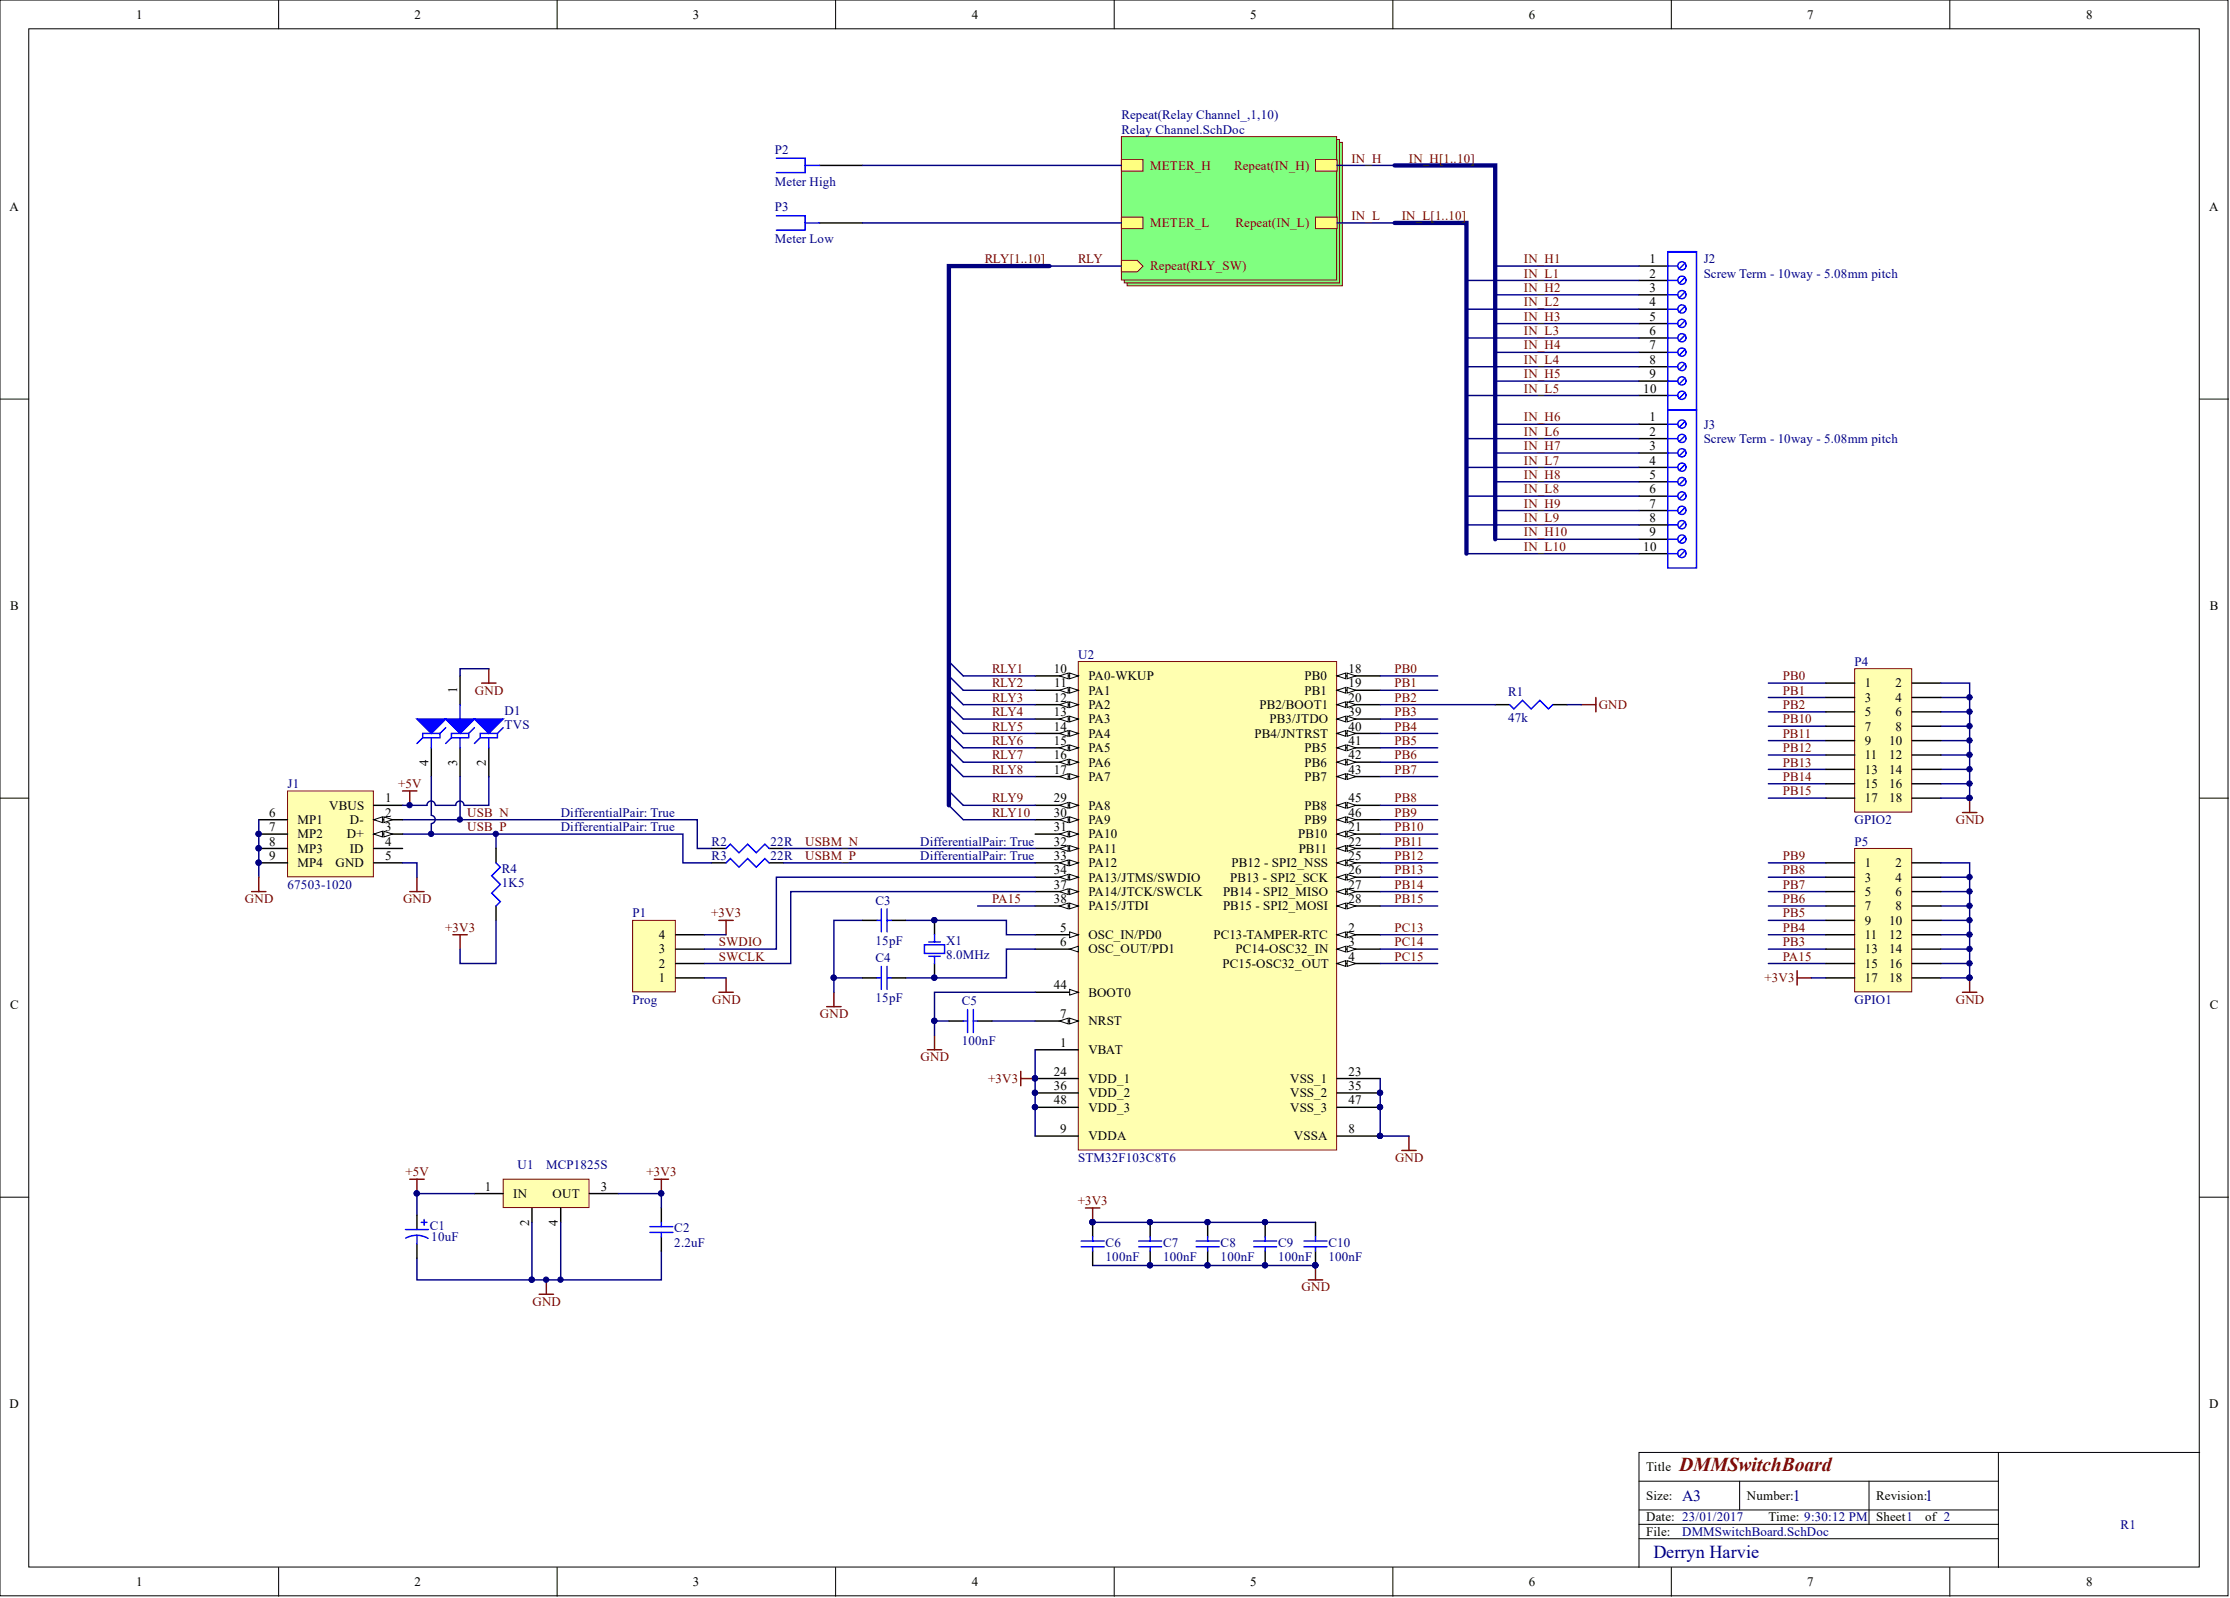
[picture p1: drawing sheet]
<svg xmlns="http://www.w3.org/2000/svg" width="393mm" height="282mm" viewBox="0 0 393 282" stroke-linecap="round" stroke-linejoin="round" font-family="sans-serif">
<defs><g id="words">
<text font-size="3.5" fill="#800000" x="296.2" y="259.5">DMMSwitchBoard</text>
<text font-size="3.2" fill="#000080" x="291.6" y="274.8">Derryn Harvie</text>
<g font-size="2.8" fill="#000080">
<text x="296.7" y="264.7">A3</text>
<text x="316.2" y="264.7">1</text>
<text x="339.6" y="264.7">1</text>
</g>
<g font-size="2.3">
<text x="24" y="3.3">1</text>
<text x="73.1" y="3.3">2</text>
<text x="122.2" y="3.3">3</text>
<text x="171.4" y="3.3">4</text>
<text x="220.5" y="3.3">5</text>
<text x="269.7" y="3.3">6</text>
<text x="318.8" y="3.3">7</text>
<text x="368" y="3.3">8</text>
<text x="1.7" y="37.2">A</text>
<text x="389.7" y="37.2">A</text>
<text x="291" y="46.4">1</text>
<text x="291" y="49">2</text>
<text x="291" y="51.5">3</text>
<text x="291" y="54">4</text>
<text x="291" y="56.6">5</text>
<text x="291" y="59.1">6</text>
<text x="291" y="61.6">7</text>
<text x="291" y="64.2">8</text>
<text x="289.9" y="69.3">10</text>
<text x="291" y="66.7">9</text>
<text x="291" y="74.3">1</text>
<text x="291" y="76.9">2</text>
<text x="291" y="79.4">3</text>
<text x="291" y="81.9">4</text>
<text x="291" y="84.5">5</text>
<text x="291" y="87">6</text>
<text x="291" y="89.5">7</text>
<text x="291" y="92.1">8</text>
<text x="291" y="94.6">9</text>
<text x="289.9" y="97.2">10</text>
<text x="1.8" y="107.6">B</text>
<text x="389.8" y="107.6">B</text>
<text x="185.9" y="118.7">10</text>
<text x="192" y="120">PA0-WKUP</text>
<text x="230.1" y="120">PB0</text>
<text x="237.9" y="118.7">18</text>
<text x="80.6" y="122.3" transform="rotate(-90 80.6 122.3)">1</text>
<text x="185.9" y="123.8">12</text>
<text x="186" y="121.3">11</text>
<text x="192" y="122.5">PA1</text>
<text x="192" y="125.1">PA2</text>
<text x="222.1" y="125.1">PB2/BOOT1</text>
<text x="230.1" y="122.5">PB1</text>
<text x="237.9" y="121.3">19</text>
<text x="237.9" y="123.8">20</text>
<text x="328.9" y="121.3">1</text>
<text x="328.9" y="123.8">3</text>
<text x="334.3" y="121.3">2</text>
<text x="334.3" y="123.8">4</text>
<text x="185.9" y="126.3">13</text>
<text x="185.9" y="128.9">14</text>
<text x="185.9" y="131.4">15</text>
<text x="192" y="127.6">PA3</text>
<text x="192" y="130.1">PA4</text>
<text x="221.3" y="130.1">PB4/JNTRST</text>
<text x="223.9" y="127.6">PB3/JTDO</text>
<text x="237.9" y="126.3">39</text>
<text x="237.9" y="128.9">40</text>
<text x="237.9" y="131.4">41</text>
<text x="328.9" y="126.3">5</text>
<text x="328.9" y="128.9">7</text>
<text x="328.9" y="131.4">9</text>
<text x="333.2" y="131.4">10</text>
<text x="334.3" y="126.3">6</text>
<text x="334.3" y="128.9">8</text>
<text x="75.6" y="135.1" transform="rotate(-90 75.6 135.1)">4</text>
<text x="80.6" y="135.1" transform="rotate(-90 80.6 135.1)">3</text>
<text x="85.7" y="135.1" transform="rotate(-90 85.7 135.1)">2</text>
<text x="185.9" y="133.9">16</text>
<text x="185.9" y="136.5">17</text>
<text x="192" y="132.7">PA5</text>
<text x="192" y="135.2">PA6</text>
<text x="192" y="137.7">PA7</text>
<text x="230.1" y="132.7">PB5</text>
<text x="230.1" y="135.2">PB6</text>
<text x="230.1" y="137.7">PB7</text>
<text x="237.9" y="133.9">42</text>
<text x="237.9" y="136.5">43</text>
<text x="328.9" y="133.9">11</text>
<text x="328.9" y="136.5">13</text>
<text x="333.2" y="133.9">12</text>
<text x="333.2" y="136.5">14</text>
<text x="58.1" y="142.8">VBUS</text>
<text x="68" y="141.5">1</text>
<text x="185.9" y="141.5">29</text>
<text x="192" y="142.8">PA8</text>
<text x="230.1" y="142.8">PB8</text>
<text x="237.9" y="141.5">45</text>
<text x="328.9" y="139">15</text>
<text x="328.9" y="141.5">17</text>
<text x="333.2" y="139">16</text>
<text x="333.2" y="141.5">18</text>
<text x="47.5" y="144.1">6</text>
<text x="47.5" y="146.6">7</text>
<text x="47.5" y="149.2">8</text>
<text x="52.5" y="145.3">MP1</text>
<text x="52.5" y="147.9">MP2</text>
<text x="61.2" y="147.9">D+</text>
<text x="61.7" y="145.3">D-</text>
<text x="68" y="144.1">2</text>
<text x="68" y="146.6">3</text>
<text x="68" y="149.2">4</text>
<text x="185.9" y="144.1">30</text>
<text x="185.9" y="146.6">31</text>
<text x="185.9" y="149.2">32</text>
<text x="192" y="145.3">PA9</text>
<text x="192" y="147.9">PA10</text>
<text x="229" y="147.9">PB10</text>
<text x="230.1" y="145.3">PB9</text>
<text x="237.9" y="144.1">46</text>
<text x="237.9" y="146.6">21</text>
<text x="237.9" y="149.2">22</text>
<text x="47.5" y="151.7">9</text>
<text x="52.5" y="150.4">MP3</text>
<text x="52.5" y="153">MP4</text>
<text x="59.2" y="153">GND</text>
<text x="61.7" y="150.4">ID</text>
<text x="68" y="151.7">5</text>
<text x="185.9" y="151.7">33</text>
<text x="185.9" y="154.2">34</text>
<text x="192" y="150.4">PA11</text>
<text x="192" y="153">PA12</text>
<text x="192" y="155.5">PA13/JTMS/SWDIO</text>
<text x="217" y="155.5">PB13 - SPI2_SCK</text>
<text x="217.2" y="153">PB12 - SPI2_NSS</text>
<text x="229.1" y="150.4">PB11</text>
<text x="237.9" y="151.7">25</text>
<text x="237.9" y="154.2">26</text>
<text x="328.9" y="153">1</text>
<text x="328.9" y="155.5">3</text>
<text x="334.3" y="153">2</text>
<text x="334.3" y="155.5">4</text>
<text x="185.9" y="156.8">37</text>
<text x="185.9" y="159.3">38</text>
<text x="192" y="158">PA14/JTCK/SWCLK</text>
<text x="192" y="160.6">PA15/JTDI</text>
<text x="215.7" y="158">PB14 - SPI2_MISO</text>
<text x="215.7" y="160.6">PB15 - SPI2_MOSI</text>
<text x="237.9" y="156.8">27</text>
<text x="237.9" y="159.3">28</text>
<text x="328.9" y="158">5</text>
<text x="328.9" y="160.6">7</text>
<text x="334.3" y="158">6</text>
<text x="334.3" y="160.6">8</text>
<text x="116.2" y="165.6">4</text>
<text x="187" y="164.4">5</text>
<text x="187" y="166.9">6</text>
<text x="192" y="165.6">OSC_IN/PD0</text>
<text x="214" y="165.6">PC13-TAMPER-RTC</text>
<text x="237.9" y="164.4">2</text>
<text x="237.9" y="166.9">3</text>
<text x="328.9" y="163.1">9</text>
<text x="328.9" y="165.6">11</text>
<text x="333.2" y="163.1">10</text>
<text x="333.2" y="165.6">12</text>
<text x="116.2" y="173.3">1</text>
<text x="116.2" y="170.7">2</text>
<text x="116.2" y="168.2">3</text>
<text x="192" y="168.2">OSC_OUT/PD1</text>
<text x="215.6" y="170.7">PC15-OSC32_OUT</text>
<text x="217.9" y="168.2">PC14-OSC32_IN</text>
<text x="237.9" y="169.4">4</text>
<text x="328.9" y="168.2">13</text>
<text x="328.9" y="170.7">15</text>
<text x="328.9" y="173.3">17</text>
<text x="333.2" y="168.2">14</text>
<text x="333.2" y="170.7">16</text>
<text x="333.2" y="173.3">18</text>
<text x="1.8" y="178">C</text>
<text x="185.9" y="174.5">44</text>
<text x="187" y="179.6">7</text>
<text x="192" y="175.8">BOOT0</text>
<text x="389.8" y="178">C</text>
<text x="187" y="184.7">1</text>
<text x="192" y="180.9">NRST</text>
<text x="192" y="185.9">VBAT</text>
<text x="185.9" y="189.7">24</text>
<text x="192" y="191">VDD_1</text>
<text x="227.6" y="191">VSS_1</text>
<text x="237.9" y="189.7">23</text>
<text x="185.9" y="192.3">36</text>
<text x="185.9" y="194.8">48</text>
<text x="192" y="193.5">VDD_2</text>
<text x="192" y="196.1">VDD_3</text>
<text x="227.6" y="193.5">VSS_2</text>
<text x="227.6" y="196.1">VSS_3</text>
<text x="237.9" y="192.3">35</text>
<text x="237.9" y="194.8">47</text>
<text x="187" y="199.9">9</text>
<text x="192" y="201.2">VDDA</text>
<text x="228.2" y="201.2">VSSA</text>
<text x="237.9" y="199.9">8</text>
<text x="85.5" y="210">1</text>
<text x="90.5" y="211.3">IN</text>
<text x="97.5" y="211.3">OUT</text>
<text x="106" y="210">3</text>
<text x="93.3" y="216.3" transform="rotate(-90 93.3 216.3)">2</text>
<text x="98.4" y="216.3" transform="rotate(-90 98.4 216.3)">4</text>
<text x="1.7" y="248.4">D</text>
<text x="389.7" y="248.4">D</text>
<text x="290.4" y="259.5">Title</text>
<text x="290.4" y="264.6">Size:</text>
<text x="290.4" y="268.4">Date: 23/01/2017</text>
<text x="308.1" y="264.6">Number:</text>
<text x="311.9" y="268.4">Time: 9:30:12 PM</text>
<text x="330.9" y="264.6">Revision:</text>
<text x="330.9" y="268.4">Sheet1</text>
<text x="339.6" y="268.4">of 2</text>
<text x="290.4" y="270.9">File:</text>
<text x="24" y="279.8">1</text>
<text x="73.1" y="279.8">2</text>
<text x="122.2" y="279.8">3</text>
<text x="171.4" y="279.8">4</text>
<text x="220.5" y="279.8">5</text>
<text x="269.7" y="279.8">6</text>
<text x="318.8" y="279.8">7</text>
<text x="368" y="279.8">8</text>
</g>
<g font-size="2.3" fill="#000080">
<text x="197.8" y="21.1">Repeat(Relay Channel_,1,10)</text>
<text x="197.8" y="23.6">Relay Channel.SchDoc</text>
<text x="136.7" y="27.1">P2</text>
<text x="136.7" y="32.7">Meter High</text>
<text x="136.7" y="37.3">P3</text>
<text x="136.7" y="42.9">Meter Low</text>
<text x="300.5" y="46.4">J2</text>
<text x="300.5" y="49">Screw Term - 10way - 5.08mm pitch</text>
<text x="300.5" y="75.6">J3</text>
<text x="300.5" y="78.1">Screw Term - 10way - 5.08mm pitch</text>
<text x="190.2" y="116.2">U2</text>
<text x="327.1" y="117.4">P4</text>
<text x="266" y="122.8">R1</text>
<text x="89" y="126.1">D1</text>
<text x="89" y="128.6">TVS</text>
<text x="266" y="127.3">47k</text>
<text x="50.7" y="139">J1</text>
<text x="98.9" y="144.1">DifferentialPair: True</text>
<text x="98.9" y="146.6">DifferentialPair: True</text>
<text x="125.5" y="149.2">R2</text>
<text x="135.9" y="149.2">22R</text>
<text x="162.3" y="149.2">DifferentialPair: True</text>
<text x="327.1" y="145.3">GPIO2</text>
<text x="327.1" y="149.2">P5</text>
<text x="88.5" y="154">R4</text>
<text x="125.5" y="151.7">R3</text>
<text x="135.9" y="151.7">22R</text>
<text x="162.3" y="151.7">DifferentialPair: True</text>
<text x="50.7" y="156.8">67503-1020</text>
<text x="88.5" y="156.5">1K5</text>
<text x="111.6" y="161.8">P1</text>
<text x="154.4" y="159.6">C3</text>
<text x="154.4" y="166.7">15pF</text>
<text x="166.9" y="166.7">X1</text>
<text x="154.4" y="169.7">C4</text>
<text x="166.9" y="169.2">8.0MHz</text>
<text x="111.6" y="177.1">Prog</text>
<text x="154.4" y="176.8">15pF</text>
<text x="169.7" y="177.3">C5</text>
<text x="327.1" y="177.1">GPIO1</text>
<text x="169.7" y="184.4">100nF</text>
<text x="91.3" y="206.2">U1</text>
<text x="96.4" y="206.2">MCP1825S</text>
<text x="190.2" y="205">STM32F103C8T6</text>
<text x="75.8" y="216.9">C1</text>
<text x="76.1" y="218.9">10uF</text>
<text x="118.9" y="219.9">2.2uF</text>
<text x="118.9" y="217.4">C2</text>
<text x="195" y="219.9">C6</text>
<text x="205.2" y="219.9">C7</text>
<text x="215.3" y="219.9">C8</text>
<text x="225.4" y="219.9">C9</text>
<text x="234.3" y="219.9">C10</text>
<text x="195" y="222.5">100nF</text>
<text x="205.2" y="222.5">100nF</text>
<text x="215.3" y="222.5">100nF</text>
<text x="225.4" y="222.5">100nF</text>
<text x="234.3" y="222.5">100nF</text>
<text x="374.1" y="269.6">R1</text>
<text x="296.7" y="270.9">DMMSwitchBoard.SchDoc</text>
</g>
<g font-size="2.3" fill="#800000">
<text x="202.9" y="29.9">METER_H</text>
<text x="217.7" y="29.9">Repeat(IN_H)</text>
<text x="238.4" y="28.7">IN_H</text>
<text x="248.5" y="28.7">IN_H[1..10]</text>
<text x="202.9" y="40.1">METER_L</text>
<text x="217.9" y="40.1">Repeat(IN_L)</text>
<text x="238.4" y="38.8">IN_L</text>
<text x="247.3" y="38.8">IN_L[1..10]</text>
<text x="173.7" y="46.4">RLY[1..10]</text>
<text x="190.2" y="46.4">RLY</text>
<text x="202.9" y="47.7">Repeat(RLY_SW)</text>
<text x="268.8" y="46.4">IN_H1</text>
<text x="268.8" y="51.5">IN_H2</text>
<text x="268.8" y="49">IN_L1</text>
<text x="268.8" y="56.6">IN_H3</text>
<text x="268.8" y="54">IN_L2</text>
<text x="268.8" y="59.1">IN_L3</text>
<text x="268.8" y="61.6">IN_H4</text>
<text x="268.8" y="64.2">IN_L4</text>
<text x="268.8" y="66.7">IN_H5</text>
<text x="268.8" y="69.3">IN_L5</text>
<text x="268.8" y="74.3">IN_H6</text>
<text x="268.8" y="76.9">IN_L6</text>
<text x="268.8" y="79.4">IN_H7</text>
<text x="268.8" y="81.9">IN_L7</text>
<text x="268.8" y="84.5">IN_H8</text>
<text x="268.8" y="89.5">IN_H9</text>
<text x="268.8" y="87">IN_L8</text>
<text x="268.8" y="94.6">IN_H10</text>
<text x="268.8" y="92.1">IN_L9</text>
<text x="268.8" y="97.2">IN_L10</text>
<text x="175" y="118.7">RLY1</text>
<text x="246" y="118.7">PB0</text>
<text x="314.5" y="120">PB0</text>
<text x="83.8" y="122.5">GND</text>
<text x="175" y="121.3">RLY2</text>
<text x="175" y="123.8">RLY3</text>
<text x="246" y="121.3">PB1</text>
<text x="246" y="123.8">PB2</text>
<text x="282" y="125.1">GND</text>
<text x="314.5" y="122.5">PB1</text>
<text x="314.5" y="125.1">PB2</text>
<text x="175" y="126.3">RLY4</text>
<text x="175" y="128.9">RLY5</text>
<text x="175" y="131.4">RLY6</text>
<text x="246" y="126.3">PB3</text>
<text x="246" y="128.9">PB4</text>
<text x="246" y="131.4">PB5</text>
<text x="314.5" y="127.6">PB10</text>
<text x="314.5" y="130.1">PB11</text>
<text x="175" y="133.9">RLY7</text>
<text x="175" y="136.5">RLY8</text>
<text x="246" y="133.9">PB6</text>
<text x="246" y="136.5">PB7</text>
<text x="314.5" y="132.7">PB12</text>
<text x="314.5" y="135.2">PB13</text>
<text x="314.5" y="137.7">PB14</text>
<text x="70.2" y="139">+5V</text>
<text x="175" y="141.5">RLY9</text>
<text x="246" y="141.5">PB8</text>
<text x="314.5" y="140.3">PB15</text>
<text x="82.4" y="144.1">USB_N</text>
<text x="82.4" y="146.6">USB_P</text>
<text x="142" y="149.2">USBM_N</text>
<text x="175" y="144.1">RLY10</text>
<text x="246" y="144.1">PB9</text>
<text x="246" y="146.6">PB10</text>
<text x="246" y="149.2">PB11</text>
<text x="345" y="145.3">GND</text>
<text x="142" y="151.7">USBM_P</text>
<text x="246" y="151.7">PB12</text>
<text x="246" y="154.2">PB13</text>
<text x="314.5" y="154.2">PB8</text>
<text x="314.5" y="151.7">PB9</text>
<text x="43.2" y="159.3">GND</text>
<text x="71.1" y="159.3">GND</text>
<text x="125.4" y="161.8">+3V3</text>
<text x="175" y="159.3">PA15</text>
<text x="246" y="156.8">PB14</text>
<text x="246" y="159.3">PB15</text>
<text x="314.5" y="161.8">PB5</text>
<text x="314.5" y="159.3">PB6</text>
<text x="314.5" y="156.8">PB7</text>
<text x="78.5" y="164.4">+3V3</text>
<text x="126.8" y="166.9">SWDIO</text>
<text x="246" y="164.4">PC13</text>
<text x="246" y="166.9">PC14</text>
<text x="314.5" y="166.9">PB3</text>
<text x="314.5" y="164.4">PB4</text>
<text x="126.8" y="169.4">SWCLK</text>
<text x="246" y="169.4">PC15</text>
<text x="311.2" y="173.3">+3V3</text>
<text x="314.5" y="169.4">PA15</text>
<text x="125.6" y="177.1">GND</text>
<text x="144.6" y="179.6">GND</text>
<text x="345" y="177.1">GND</text>
<text x="162.4" y="187.2">GND</text>
<text x="174.3" y="191">+3V3</text>
<text x="71.5" y="207.5">+5V</text>
<text x="114" y="207.5">+3V3</text>
<text x="246.1" y="205">GND</text>
<text x="190.1" y="212.6">+3V3</text>
<text x="229.6" y="227.8">GND</text>
<text x="93.9" y="230.3">GND</text>
</g>
</g></defs>
<g fill="#fff" stroke="#000" stroke-width=".18">
<path d="M0 0h393v281.5h-393z"/>
<path d="M5.1 5.1h382.8v271.3h-382.8z"/>
</g>
<g fill="none" stroke="#000" stroke-width=".18">
<path d="M49.1 0v5.1M98.3 0v5.1M147.4 0v5.1M196.5 0v5.1M245.7 0v5.1M294.8 0v5.1M343.9 0v5.1M0 70.4h5.1M388 70.4h5.1M0 140.8h5.1M388 140.8h5.1M0 211.2h5.1"/>
<path d="M388 211.2h5.1M352.5 256.2v20.3M388 256.2h-98.9v20.3M49.1 276.5v5.1M98.3 276.5v5.1M147.4 276.5v5.1M196.5 276.5v5.1M245.7 276.5v5.1M289.1 261.3h63.4M289.1 268.9h63.4M289.1 266.3h63.4M289.1 271.4h63.4"/>
<path d="M294.8 276.5v5.1M306.9 261.3v5M329.7 261.3v7.6M343.9 276.5v5.1"/>
</g>
<path d="M190.2 116.7h45.6v86.2h-45.6z" fill="#ffffb0" stroke="#800000" stroke-width=".18"/>
<path d="M182.6 175h7.6" fill="none" stroke="#000" stroke-width=".25"/>
<path d="M188.7 174.5l1.5 .5-1.5 .5z" fill="#fff" stroke="#000" stroke-width=".18"/>
<path d="M182.6 180.1h7.6" fill="none" stroke="#000" stroke-width=".25"/>
<g fill="#fff" stroke="#000" stroke-width=".18">
<path d="M188.7 179.6l1.5 .5-1.5 .5z"/>
<path d="M186.9 180.1l1.5-.5v1z"/>
</g>
<path d="M182.6 164.9h7.6" fill="none" stroke="#000" stroke-width=".25"/>
<path d="M188.7 164.4l1.5 .5-1.5 .5z" fill="#fff" stroke="#000" stroke-width=".18"/>
<path d="M182.6 167.4h7.6" fill="none" stroke="#000" stroke-width=".25"/>
<path d="M188.7 167.4l1.5-.5v1z" fill="#fff" stroke="#000" stroke-width=".18"/>
<path d="M182.6 119.2h7.6" fill="none" stroke="#000" stroke-width=".25"/>
<g fill="#fff" stroke="#000" stroke-width=".18">
<path d="M188.7 118.7l1.5 .5-1.5 .5z"/>
<path d="M186.9 119.2l1.5-.5v1z"/>
</g>
<path d="M182.6 121.8h7.6" fill="none" stroke="#000" stroke-width=".25"/>
<g fill="#fff" stroke="#000" stroke-width=".18">
<path d="M188.7 121.3l1.5 .5-1.5 .5z"/>
<path d="M186.9 121.8l1.5-.5v1z"/>
</g>
<path d="M182.6 124.3h7.6" fill="none" stroke="#000" stroke-width=".25"/>
<g fill="#fff" stroke="#000" stroke-width=".18">
<path d="M188.7 123.8l1.5 .5-1.5 .5z"/>
<path d="M186.9 124.3l1.5-.5v1z"/>
</g>
<path d="M182.6 126.8h7.6" fill="none" stroke="#000" stroke-width=".25"/>
<g fill="#fff" stroke="#000" stroke-width=".18">
<path d="M188.7 126.3l1.5 .5-1.5 .5z"/>
<path d="M186.9 126.8l1.5-.5v1z"/>
</g>
<path d="M182.6 129.4h7.6" fill="none" stroke="#000" stroke-width=".25"/>
<g fill="#fff" stroke="#000" stroke-width=".18">
<path d="M188.7 128.9l1.5 .5-1.5 .5z"/>
<path d="M186.9 129.4l1.5-.5v1z"/>
</g>
<path d="M182.6 131.9h7.6" fill="none" stroke="#000" stroke-width=".25"/>
<g fill="#fff" stroke="#000" stroke-width=".18">
<path d="M188.7 131.4l1.5 .5-1.5 .5z"/>
<path d="M186.9 131.9l1.5-.5v1z"/>
</g>
<path d="M182.6 134.4h7.6" fill="none" stroke="#000" stroke-width=".25"/>
<g fill="#fff" stroke="#000" stroke-width=".18">
<path d="M188.7 133.9l1.5 .5-1.5 .5z"/>
<path d="M186.9 134.4l1.5-.5v1z"/>
</g>
<path d="M182.6 137h7.6" fill="none" stroke="#000" stroke-width=".25"/>
<g fill="#fff" stroke="#000" stroke-width=".18">
<path d="M188.7 136.5l1.5 .5-1.5 .5z"/>
<path d="M186.9 137l1.5-.5v1z"/>
</g>
<path d="M182.6 142.1h7.6" fill="none" stroke="#000" stroke-width=".25"/>
<g fill="#fff" stroke="#000" stroke-width=".18">
<path d="M188.7 141.5l1.5 .6-1.5 .5z"/>
<path d="M186.9 142.1l1.5-.6v1.1z"/>
</g>
<path d="M182.6 144.6h7.6" fill="none" stroke="#000" stroke-width=".25"/>
<g fill="#fff" stroke="#000" stroke-width=".18">
<path d="M188.7 144.1l1.5 .5-1.5 .5z"/>
<path d="M186.9 144.6l1.5-.5v1z"/>
</g>
<path d="M182.6 147.1h7.6" fill="none" stroke="#000" stroke-width=".25"/>
<g fill="#fff" stroke="#000" stroke-width=".18">
<path d="M188.7 146.6l1.5 .5-1.5 .5z"/>
<path d="M186.9 147.1l1.5-.5v1z"/>
</g>
<path d="M182.6 149.7h7.6" fill="none" stroke="#000" stroke-width=".25"/>
<g fill="#fff" stroke="#000" stroke-width=".18">
<path d="M188.7 149.2l1.5 .5-1.5 .5z"/>
<path d="M186.9 149.7l1.5-.5v1z"/>
</g>
<path d="M182.6 152.2h7.6" fill="none" stroke="#000" stroke-width=".25"/>
<g fill="#fff" stroke="#000" stroke-width=".18">
<path d="M188.7 151.7l1.5 .5-1.5 .5z"/>
<path d="M186.9 152.2l1.5-.5v1z"/>
</g>
<path d="M182.6 154.7h7.6" fill="none" stroke="#000" stroke-width=".25"/>
<g fill="#fff" stroke="#000" stroke-width=".18">
<path d="M188.7 154.2l1.5 .5-1.5 .5z"/>
<path d="M186.9 154.7l1.5-.5v1z"/>
</g>
<path d="M182.6 157.3h7.6" fill="none" stroke="#000" stroke-width=".25"/>
<g fill="#fff" stroke="#000" stroke-width=".18">
<path d="M188.7 156.8l1.5 .5-1.5 .5z"/>
<path d="M186.9 157.3l1.5-.5v1z"/>
</g>
<path d="M182.6 159.8h7.6" fill="none" stroke="#000" stroke-width=".25"/>
<g fill="#fff" stroke="#000" stroke-width=".18">
<path d="M188.7 159.3l1.5 .5-1.5 .5z"/>
<path d="M186.9 159.8l1.5-.5v1z"/>
</g>
<path d="M235.8 119.2h7.7" fill="none" stroke="#000" stroke-width=".25"/>
<g fill="#fff" stroke="#000" stroke-width=".18">
<path d="M235.8 119.2l1.6-.5v1z"/>
<path d="M237.6 118.7l1.5 .5-1.5 .5z"/>
</g>
<path d="M235.8 121.8h7.7" fill="none" stroke="#000" stroke-width=".25"/>
<g fill="#fff" stroke="#000" stroke-width=".18">
<path d="M235.8 121.8l1.6-.5v1z"/>
<path d="M237.6 121.3l1.5 .5-1.5 .5z"/>
</g>
<path d="M235.8 124.3h7.7" fill="none" stroke="#000" stroke-width=".25"/>
<g fill="#fff" stroke="#000" stroke-width=".18">
<path d="M235.8 124.3l1.6-.5v1z"/>
<path d="M237.6 123.8l1.5 .5-1.5 .5z"/>
</g>
<path d="M235.8 126.8h7.7" fill="none" stroke="#000" stroke-width=".25"/>
<g fill="#fff" stroke="#000" stroke-width=".18">
<path d="M235.8 126.8l1.6-.5v1z"/>
<path d="M237.6 126.3l1.5 .5-1.5 .5z"/>
</g>
<path d="M235.8 129.4h7.7" fill="none" stroke="#000" stroke-width=".25"/>
<g fill="#fff" stroke="#000" stroke-width=".18">
<path d="M235.8 129.4l1.6-.5v1z"/>
<path d="M237.6 128.9l1.5 .5-1.5 .5z"/>
</g>
<path d="M235.8 131.9h7.7" fill="none" stroke="#000" stroke-width=".25"/>
<g fill="#fff" stroke="#000" stroke-width=".18">
<path d="M235.8 131.9l1.6-.5v1z"/>
<path d="M237.6 131.4l1.5 .5-1.5 .5z"/>
</g>
<path d="M235.8 134.4h7.7" fill="none" stroke="#000" stroke-width=".25"/>
<g fill="#fff" stroke="#000" stroke-width=".18">
<path d="M235.8 134.4l1.6-.5v1z"/>
<path d="M237.6 133.9l1.5 .5-1.5 .5z"/>
</g>
<path d="M235.8 137h7.7" fill="none" stroke="#000" stroke-width=".25"/>
<g fill="#fff" stroke="#000" stroke-width=".18">
<path d="M235.8 137l1.6-.5v1z"/>
<path d="M237.6 136.5l1.5 .5-1.5 .5z"/>
</g>
<path d="M235.8 142.1h7.7" fill="none" stroke="#000" stroke-width=".25"/>
<g fill="#fff" stroke="#000" stroke-width=".18">
<path d="M235.8 142.1l1.6-.6v1.1z"/>
<path d="M237.6 141.5l1.5 .6-1.5 .5z"/>
</g>
<path d="M235.8 144.6h7.7" fill="none" stroke="#000" stroke-width=".25"/>
<g fill="#fff" stroke="#000" stroke-width=".18">
<path d="M235.8 144.6l1.6-.5v1z"/>
<path d="M237.6 144.1l1.5 .5-1.5 .5z"/>
</g>
<path d="M235.8 147.1h7.7" fill="none" stroke="#000" stroke-width=".25"/>
<g fill="#fff" stroke="#000" stroke-width=".18">
<path d="M235.8 147.1l1.6-.5v1z"/>
<path d="M237.6 146.6l1.5 .5-1.5 .5z"/>
</g>
<path d="M235.8 149.7h7.7" fill="none" stroke="#000" stroke-width=".25"/>
<g fill="#fff" stroke="#000" stroke-width=".18">
<path d="M235.8 149.7l1.6-.5v1z"/>
<path d="M237.6 149.2l1.5 .5-1.5 .5z"/>
</g>
<path d="M235.8 152.2h7.7" fill="none" stroke="#000" stroke-width=".25"/>
<g fill="#fff" stroke="#000" stroke-width=".18">
<path d="M235.8 152.2l1.6-.5v1z"/>
<path d="M237.6 151.7l1.5 .5-1.5 .5z"/>
</g>
<path d="M235.8 154.7h7.7" fill="none" stroke="#000" stroke-width=".25"/>
<g fill="#fff" stroke="#000" stroke-width=".18">
<path d="M235.8 154.7l1.6-.5v1z"/>
<path d="M237.6 154.2l1.5 .5-1.5 .5z"/>
</g>
<path d="M235.8 157.3h7.7" fill="none" stroke="#000" stroke-width=".25"/>
<g fill="#fff" stroke="#000" stroke-width=".18">
<path d="M235.8 157.3l1.6-.5v1z"/>
<path d="M237.6 156.8l1.5 .5-1.5 .5z"/>
</g>
<path d="M235.8 159.8h7.7" fill="none" stroke="#000" stroke-width=".25"/>
<g fill="#fff" stroke="#000" stroke-width=".18">
<path d="M235.8 159.8l1.6-.5v1z"/>
<path d="M237.6 159.3l1.5 .5-1.5 .5z"/>
</g>
<path d="M235.8 164.9h7.7" fill="none" stroke="#000" stroke-width=".25"/>
<g fill="#fff" stroke="#000" stroke-width=".18">
<path d="M235.8 164.9l1.6-.5v1z"/>
<path d="M237.6 164.4l1.5 .5-1.5 .5z"/>
</g>
<path d="M235.8 167.4h7.7" fill="none" stroke="#000" stroke-width=".25"/>
<g fill="#fff" stroke="#000" stroke-width=".18">
<path d="M235.8 167.4l1.6-.5v1z"/>
<path d="M237.6 166.9l1.5 .5-1.5 .5z"/>
</g>
<path d="M235.8 170h7.7" fill="none" stroke="#000" stroke-width=".25"/>
<g fill="#fff" stroke="#000" stroke-width=".18">
<path d="M235.8 170l1.6-.6v1.1z"/>
<path d="M237.6 169.4l1.5 .6-1.5 .5z"/>
</g>
<path d="M182.6 185.2h7.6M182.6 190.2h7.6M182.6 192.8h7.6M182.6 195.3h7.6M235.8 190.2h7.7M235.8 192.8h7.7M235.8 195.3h7.7M182.6 200.4h7.6M235.8 200.4h7.7" fill="none" stroke="#000" stroke-width=".25"/>
<g fill="#000080" stroke="#000080" stroke-width=".18">
<circle cx="182.6" cy="190.2" r=".47"/>
<circle cx="182.6" cy="192.7" r=".47"/>
<circle cx="182.6" cy="195.3" r=".47"/>
<circle cx="243.4" cy="192.7" r=".47"/>
<circle cx="243.4" cy="195.3" r=".47"/>
<circle cx="243.4" cy="200.4" r=".47"/>
</g>
<path d="M111.6 162.3h7.5v12.6h-7.5z" fill="#ffffb0" stroke="#800000" stroke-width=".18"/>
<g fill="none" stroke="#000" stroke-width=".25">
<path d="M263.7 124.3h2.6M273.9 124.3h2.5M87.5 149.7v2.5M87.5 159.8v2.5M125.5 152.2h2.6M125.5 149.7h2.6M135.7 152.2h2.5M135.7 149.7h2.5M119.2 172.5h5.1M119.2 170h5.1M119.2 167.4h5.1M119.2 164.9h5.1"/>
<path d="M164.8 162.3v2.6M164.8 170v2.5"/>
</g>
<g fill="none" stroke="#800000" stroke-width=".25">
<path d="M279 124.3h2.5M281.5 123v2.6M126.8 175h2.5M126.8 162.3h2.5M128.1 162.3v2.6M128.1 172.5v2.5M145.8 177.6h2.6M147.1 175v2.6M163.6 185.2h2.5M164.8 182.6v2.6M180.1 189v2.5M180.1 190.2h2.5"/>
<path d="M191.5 213.1h2.5M192.7 213.1v2.5M247.3 202.9h2.5M248.5 200.4v2.5M230.8 225.8h2.5M232 223.2v2.6"/>
</g>
<g fill="none" stroke="#000080" stroke-width=".25">
<path d="M243.5 124.3h20.2M276.4 124.3h2.6M71 147.1h49.5v5.1h5M71 144.6h52v5.1h2.5M87.5 147.1v2.6M138.2 149.7h44.4M138.2 152.2h44.4M182.6 154.7h-45.7v12.7h-12.6M182.6 157.3h-43.1v12.7h-15.2M124.3 164.9h3.8M124.3 172.5h3.8M152.2 172.5h-5.1v2.5"/>
<path d="M152.2 162.3h-5.1v10.2M159.8 162.3h17.7v2.6h5.1M182.6 167.4h-5.1v5.1h-17.7M182.6 175h-17.8v5.1M167.4 180.1h-2.6v2.5M175 180.1h7.6M182.6 185.2v15.2M243.5 190.2v10.2h5M192.7 215.6h39.3M192.7 223.2h39.3"/>
</g>
<g fill="#000080" stroke="#000080" stroke-width=".18">
<circle cx="164.8" cy="172.5" r=".47"/>
<circle cx="164.8" cy="162.3" r=".47"/>
<circle cx="147" cy="172.5" r=".47"/>
<circle cx="164.8" cy="180.1" r=".47"/>
<circle cx="182.6" cy="190.2" r=".47"/>
<circle cx="192.7" cy="215.6" r=".47"/>
<circle cx="232" cy="223.2" r=".47"/>
<circle cx="243.4" cy="200.4" r=".47"/>
<circle cx="87.5" cy="147.1" r=".47"/>
</g>
<path d="M266.3 124.3l.7 .8 1.6-1.6 1.5 1.6 1.5-1.6 1.5 1.6 .8-.8M87.5 152.2l.8 .8-1.6 1.5 1.6 1.5-1.6 1.5 1.6 1.5-.8 .8M128.1 152.2l.7-.8 1.5 1.6 1.6-1.6 1.5 1.6 1.5-1.6 .8 .8M128.1 149.7l.7-.8 1.5 1.5 1.6-1.5 1.5 1.5 1.5-1.5 .8 .8M163.1 166.7h3.5v1.5h-3.5zM163.8 168.7h2.1M163.8 166.1h2.1M164.8 164.9v1.2M164.8 168.7v1.3" fill="none" stroke="#00f" stroke-width=".25"/>
<path d="M50.7 139.5h15.2v15.2h-15.2z" fill="#ffffb0" stroke="#800000" stroke-width=".18"/>
<path d="M65.9 142.1h5.1M65.9 144.6h5.1" fill="none" stroke="#000" stroke-width=".25"/>
<g fill="#fff" stroke="#000" stroke-width=".18">
<path d="M65.9 144.6l1.6-.5v1z"/>
<path d="M67.7 144.1l1.5 .5-1.5 .5z"/>
</g>
<path d="M65.9 147.1h5.1" fill="none" stroke="#000" stroke-width=".25"/>
<g fill="#fff" stroke="#000" stroke-width=".18">
<path d="M65.9 147.1l1.6-.5v1z"/>
<path d="M67.7 146.6l1.5 .5-1.5 .5z"/>
</g>
<path d="M81.2 119.2v5.1M76.1 131.9v5.1M81.2 131.9v5.1M86.2 131.9v5.1M45.6 149.7h5.1M45.6 152.2h5.1M45.6 144.6h5.1M45.6 147.1h5.1M65.9 149.7h5.1M65.9 152.2h5.1" fill="none" stroke="#000" stroke-width=".25"/>
<g fill="#000080" stroke="#000080" stroke-width=".18">
<circle cx="45.6" cy="147.1" r=".47"/>
<circle cx="45.6" cy="149.6" r=".47"/>
<circle cx="45.6" cy="152.2" r=".47"/>
<circle cx="81.1" cy="144.5" r=".47"/>
<circle cx="76" cy="147.1" r=".47"/>
</g>
<path d="M86.2 118v2.5M85 120.5h2.5M44.4 157.3h2.5M45.6 154.7v2.6M72.3 157.3h2.5M73.5 154.7v2.6" fill="none" stroke="#800000" stroke-width=".25"/>
<path d="M86.2 118h-5v1.2M76.1 137v6.8a.72 .72 0 0 1 .7 .8 .72 .72 0 0 1-.7 .7M81.2 137v7.6M86.2 137v5.1h-4.3M45.6 144.6v10.1M71 152.2h2.5v2.5M76.1 145.3v1.8M76.8 142a.72 .72 0 0 0-.8-.7 .72 .72 0 0 0-.7 .8h-4.3M81.8 142a.72 .72 0 0 0-.7-.7 .72 .72 0 0 0-.7 .8h-3.6" fill="none" stroke="#000080" stroke-width=".25"/>
<g fill="#00f" stroke="#00f" stroke-width=".25">
<path d="M83.7 126.8h5.1l-2.6 2.6z"/>
<path d="M78.6 126.8h5.1l-2.5 2.6z"/>
<path d="M73.5 126.8h5.1l-2.5 2.6z"/>
</g>
<path d="M76.1 130.1v1.8M77.6 129.4v.7h-3l-1.1 1M78.6 128.4l-1 1h-3v.7M81.2 124.3v2.5M81.2 130.1v1.8M82.7 129.4v.7h-3.1l-1 1M83.7 128.4l-1 1h-3.1v.7M86.2 130.1v1.8M87.7 129.4v.7h-3l-1 1M88.8 128.4l-1.1 1h-3v.7" fill="none" stroke="#00f" stroke-width=".25"/>
<path d="M88.8 208h15.1v5h-15.1z" fill="#ffffb0" stroke="#800000" stroke-width=".18"/>
<path d="M73.5 214.3v2.6M73.5 219.4v2.6M83.7 210.5h5.1M93.8 213.1v2.5M98.9 213.1v2.5M104 210.5h5M116.7 213.1v2.5M116.7 218.1v2.6" fill="none" stroke="#000" stroke-width=".25"/>
<path d="M83.7 210.5h-10.2v3.8M93.8 215.6v10.2h22.9v-5.1M98.9 215.6v10.2M109 210.5h7.7v2.6M73.5 222v3.8h20.3" fill="none" stroke="#000080" stroke-width=".25"/>
<g fill="#000080" stroke="#000080" stroke-width=".18">
<circle cx="98.9" cy="225.7" r=".47"/>
<circle cx="93.8" cy="225.7" r=".47"/>
<circle cx="96.3" cy="225.7" r=".47"/>
<circle cx="73.5" cy="210.5" r=".47"/>
<circle cx="116.6" cy="210.5" r=".47"/>
<circle cx="72.2" cy="142" r=".47"/>
</g>
<path d="M71 139.5h2.5M72.3 139.5v2.6M72.3 208h2.5M73.5 208v2.5M115.4 208h2.5M116.7 208v2.5M95.1 228.3h2.5M96.4 225.8v2.5" fill="none" stroke="#800000" stroke-width=".25"/>
<path d="M71.5 216.9h4.1M73.5 217.9l1.3 .2 .7 .3M73.5 217.9l-.8 .1-1.1 .4M73.5 217.9v1.5M74.3 215.6h1M74.8 215.1v1M114.6 217.4h4.1M114.6 216.4h4.1M116.7 215.6v.8M116.7 217.4v.7" fill="none" stroke="#00f" stroke-width=".25"/>
<g fill="#80ff80" stroke="#800000" stroke-width=".18">
<path d="M198.8 25.1h38v25.3h-38z"/>
<path d="M198.3 24.6h38v25.3h-38z"/>
<path d="M197.8 24.1h38v25.3h-38z"/>
</g>
<g fill="#ffff80" stroke="#800000" stroke-width=".18">
<path d="M197.8 45.9h2.8l1 1-1 1h-2.8z" fill-rule="evenodd"/>
<path d="M197.8 28.2h3.8v2h-3.8z" fill-rule="evenodd"/>
<path d="M197.8 38.3h3.8v2h-3.8z" fill-rule="evenodd"/>
<path d="M232 38.3h3.8v2h-3.8z" fill-rule="evenodd"/>
<path d="M232 28.2h3.8v2h-3.8z" fill-rule="evenodd"/>
</g>
<path d="M185.1 46.9h12.7M167.4 116.7l2.5 2.5h12.7M167.4 119.2l2.5 2.6h12.7M167.4 121.8l2.5 2.5h12.7M167.4 124.3l2.5 2.5h12.7M167.4 126.8l2.5 2.6h12.7M167.4 129.4l2.5 2.5h12.7M167.4 131.9l2.5 2.5h12.7M167.4 134.4l2.5 2.6h12.7M167.4 139.5l2.5 2.6h12.7M167.4 142.1l2.5 2.5h12.7" fill="none" stroke="#000080" stroke-width=".25"/>
<path d="M185.1 46.9h-17.7v95.2" fill="none" stroke="#000080" stroke-width=".76"/>
<path d="M289.1 74.8h5.1M289.1 77.4h5.1M289.1 79.9h5.1M289.1 82.4h5.1M289.1 85h5.1M289.1 87.5h5.1M289.1 90.1h5.1M289.1 92.6h5.1M289.1 95.1h5.1M289.1 97.7h5.1" fill="none" stroke="#000" stroke-width=".25"/>
<path d="M294.2 72.3v27.9h5v-27.9h-5h5M294.2 74.8h1.7" fill="none" stroke="#00f" stroke-width=".25"/>
<circle cx="296.7" cy="77.3" r=".72" fill="#fff" stroke="#00f" stroke-width=".25"/>
<path d="M297.2 76.8l-1 1.1" fill="none" stroke="#00f" stroke-width=".25"/>
<circle cx="296.7" cy="79.9" r=".72" fill="#fff" stroke="#00f" stroke-width=".25"/>
<path d="M294.2 77.4h1.7M294.2 79.9h1.7M297.2 79.4l-1 1" fill="none" stroke="#00f" stroke-width=".25"/>
<circle cx="296.7" cy="82.4" r=".72" fill="#fff" stroke="#00f" stroke-width=".25"/>
<path d="M297.2 81.9l-1 1.1" fill="none" stroke="#00f" stroke-width=".25"/>
<circle cx="296.7" cy="84.9" r=".72" fill="#fff" stroke="#00f" stroke-width=".25"/>
<path d="M294.2 82.4h1.7M294.2 85h1.7M297.2 84.4l-1 1.1" fill="none" stroke="#00f" stroke-width=".25"/>
<circle cx="296.7" cy="87.5" r=".72" fill="#fff" stroke="#00f" stroke-width=".25"/>
<path d="M297.2 87l-1 1" fill="none" stroke="#00f" stroke-width=".25"/>
<circle cx="296.7" cy="90" r=".72" fill="#fff" stroke="#00f" stroke-width=".25"/>
<path d="M294.2 87.5h1.7M294.2 90.1h1.7M297.2 89.5l-1 1.1" fill="none" stroke="#00f" stroke-width=".25"/>
<circle cx="296.7" cy="92.6" r=".72" fill="#fff" stroke="#00f" stroke-width=".25"/>
<path d="M297.2 92.1l-1 1" fill="none" stroke="#00f" stroke-width=".25"/>
<circle cx="296.7" cy="95.1" r=".72" fill="#fff" stroke="#00f" stroke-width=".25"/>
<path d="M294.2 92.6h1.7M294.2 95.1h1.7M297.2 94.6l-1 1.1" fill="none" stroke="#00f" stroke-width=".25"/>
<circle cx="296.7" cy="97.6" r=".72" fill="#fff" stroke="#00f" stroke-width=".25"/>
<path d="M294.2 97.7h1.7M297.2 97.1l-1 1.1" fill="none" stroke="#00f" stroke-width=".25"/>
<circle cx="296.7" cy="74.8" r=".72" fill="#fff" stroke="#00f" stroke-width=".25"/>
<path d="M294.2 44.4v27.9h5v-27.9h-5h5M294.2 46.9h1.7M297.2 74.3l-1 1.1" fill="none" stroke="#00f" stroke-width=".25"/>
<path d="M289.1 46.9h5.1M289.1 49.5h5.1M289.1 52h5.1M289.1 54.5h5.1M289.1 57.1h5.1M289.1 59.6h5.1M289.1 62.2h5.1M289.1 64.7h5.1M289.1 67.2h5.1M289.1 69.8h5.1" fill="none" stroke="#000" stroke-width=".25"/>
<circle cx="296.7" cy="49.4" r=".72" fill="#fff" stroke="#00f" stroke-width=".25"/>
<path d="M297.2 48.9l-1 1.1" fill="none" stroke="#00f" stroke-width=".25"/>
<circle cx="296.7" cy="52" r=".72" fill="#fff" stroke="#00f" stroke-width=".25"/>
<path d="M294.2 49.5h1.7M294.2 52h1.7M297.2 51.5l-1 1" fill="none" stroke="#00f" stroke-width=".25"/>
<circle cx="296.7" cy="54.5" r=".72" fill="#fff" stroke="#00f" stroke-width=".25"/>
<path d="M297.2 54l-1 1.1" fill="none" stroke="#00f" stroke-width=".25"/>
<circle cx="296.7" cy="57" r=".72" fill="#fff" stroke="#00f" stroke-width=".25"/>
<path d="M294.2 54.5h1.7M294.2 57.1h1.7M297.2 56.5l-1 1.1" fill="none" stroke="#00f" stroke-width=".25"/>
<circle cx="296.7" cy="59.6" r=".72" fill="#fff" stroke="#00f" stroke-width=".25"/>
<path d="M297.2 59.1l-1 1" fill="none" stroke="#00f" stroke-width=".25"/>
<circle cx="296.7" cy="62.1" r=".72" fill="#fff" stroke="#00f" stroke-width=".25"/>
<path d="M294.2 59.6h1.7M294.2 62.2h1.7M297.2 61.6l-1 1.1" fill="none" stroke="#00f" stroke-width=".25"/>
<circle cx="296.7" cy="64.6" r=".72" fill="#fff" stroke="#00f" stroke-width=".25"/>
<path d="M297.2 64.2l-1 1" fill="none" stroke="#00f" stroke-width=".25"/>
<circle cx="296.7" cy="67.2" r=".72" fill="#fff" stroke="#00f" stroke-width=".25"/>
<path d="M294.2 64.7h1.7M294.2 67.2h1.7M297.2 66.7l-1 1.1" fill="none" stroke="#00f" stroke-width=".25"/>
<circle cx="296.7" cy="69.7" r=".72" fill="#fff" stroke="#00f" stroke-width=".25"/>
<path d="M294.2 69.8h1.7M297.2 69.2l-1 1.1" fill="none" stroke="#00f" stroke-width=".25"/>
<circle cx="296.7" cy="46.9" r=".72" fill="#fff" stroke="#00f" stroke-width=".25"/>
<g fill="none" stroke="#00f" stroke-width=".25">
<path d="M136.9 27.9h5.1v1.3M136.9 38.1h5.1v1.2M144.5 29.2h-2.5v1.2h-5.1M144.5 39.3h-2.5v1.3h-5.1M297.2 46.4l-1 1.1M154.7 162.3h.8M154.7 172.5h.8M155.5 160.3v4.1M155.5 170.5v4M156.5 160.3v4.1M156.5 170.5v4M156.5 162.3h.7"/>
<path d="M156.5 172.5h.7M170.7 178.1v4M171.7 178.1v4M169.9 180.1h.8M171.7 180.1h.7M190.7 219.9h4.1M190.7 218.9h4.1M192.7 218.1v.8M192.7 219.9v.8M200.8 219.9h4.1M200.8 218.9h4.1M202.9 218.1v.8"/>
<path d="M202.9 219.9v.8M211 219.9h4M211 218.9h4M213 218.1v.8M213 219.9v.8M221.1 219.9h4.1M221.1 218.9h4.1M223.2 218.1v.8M223.2 219.9v.8M230 219.9h4.1M230 218.9h4.1M232 218.1v.8"/>
<path d="M232 219.9v.8"/>
</g>
<g fill="none" stroke="#000080" stroke-width=".25">
<path d="M152.2 39.3h45.6M152.2 29.2h45.6M235.8 39.3h10.2M235.8 29.2h10.2M258.7 49.5h30.4M258.7 54.5h30.4M258.7 59.6h30.4M263.7 46.9h25.4M263.7 52h25.4M263.7 57.1h25.4M258.7 64.7h30.4M258.7 69.8h30.4"/>
<path d="M258.7 77.4h30.4M263.7 62.2h25.4M263.7 67.2h25.4M263.7 74.8h25.4M263.7 79.9h25.4M258.7 82.4h30.4M258.7 87.5h30.4M258.7 92.6h30.4M258.7 97.7h30.4M263.7 85h25.4M263.7 90.1h25.4M263.7 95.1h25.4"/>
<path d="M243.5 119.2h10.1M243.5 134.4h10.1M243.5 137h10.1M243.5 121.8h10.1M243.5 126.8h10.1M243.5 129.4h10.1M243.5 131.9h10.1M311.9 120.5h10.2M311.9 123h10.2M311.9 125.6h10.2M311.9 128.1h10.2M311.9 130.6h10.2"/>
<path d="M311.9 133.2h10.2M311.9 135.7h10.2M311.9 138.2h10.2M342.4 123h5M342.4 125.6h5M342.4 128.1h5M342.4 130.6h5M342.4 133.2h5M342.4 135.7h5M342.4 138.2h5M172.4 159.8h10.2M243.5 142.1h10.1"/>
<path d="M243.5 144.6h10.1M243.5 147.1h10.1M243.5 149.7h10.1M243.5 152.2h10.1M243.5 154.7h10.1M243.5 157.3h10.1M243.5 159.8h10.1M311.9 152.2h10.2M311.9 154.7h10.2M311.9 157.3h10.2M311.9 159.8h10.2M342.4 154.7h5"/>
<path d="M342.4 157.3h5M342.4 159.8h5M87.5 162.3v7.7h-6.3v-2.6M243.5 164.9h10.1M243.5 167.4h10.1M243.5 170h10.1M311.9 164.9h10.2M311.9 167.4h10.2M311.9 170h10.2M311.9 162.3h10.2M342.4 164.9h5M342.4 167.4h5"/>
<path d="M342.4 170h5M342.4 162.3h5"/>
</g>
<path d="M246 39.3h12.7v58.4M246 29.2h17.7v65.9" fill="none" stroke="#000080" stroke-width=".76"/>
<g fill="none" stroke="#000" stroke-width=".25">
<path d="M144.5 29.2h7.7M144.5 39.3h7.7M152.2 162.3h2.5M152.2 172.5h2.5M157.2 162.3h2.6M157.2 172.5h2.6M167.4 180.1h2.5M172.4 180.1h2.6M192.7 215.6v2.5M202.9 215.6v2.5M213 215.6v2.5M223.2 215.6v2.5"/>
<path d="M232 215.6v2.5M192.7 220.7v2.5M202.9 220.7v2.5M213 220.7v2.5M223.2 220.7v2.5M232 220.7v2.5"/>
</g>
<g fill="#000080" stroke="#000080" stroke-width=".18">
<circle cx="192.7" cy="215.6" r=".47"/>
<circle cx="202.8" cy="215.6" r=".47"/>
<circle cx="202.8" cy="223.2" r=".47"/>
<circle cx="213" cy="215.6" r=".47"/>
<circle cx="213" cy="223.2" r=".47"/>
<circle cx="223.1" cy="215.6" r=".47"/>
<circle cx="223.1" cy="223.2" r=".47"/>
<circle cx="232" cy="223.2" r=".47"/>
<circle cx="347.4" cy="140.7" r=".47"/>
<circle cx="347.4" cy="172.5" r=".47"/>
<circle cx="347.4" cy="123" r=".47"/>
<circle cx="347.4" cy="125.5" r=".47"/>
<circle cx="347.4" cy="128.1" r=".47"/>
<circle cx="347.4" cy="130.6" r=".47"/>
<circle cx="347.4" cy="133.1" r=".47"/>
<circle cx="347.4" cy="135.7" r=".47"/>
<circle cx="347.4" cy="138.2" r=".47"/>
<circle cx="347.4" cy="154.7" r=".47"/>
<circle cx="347.4" cy="157.2" r=".47"/>
<circle cx="347.4" cy="159.8" r=".47"/>
<circle cx="347.4" cy="162.3" r=".47"/>
<circle cx="347.4" cy="164.8" r=".47"/>
<circle cx="347.4" cy="167.4" r=".47"/>
<circle cx="347.4" cy="169.9" r=".47"/>
</g>
<path d="M346.2 143.3h2.5M347.4 140.8v2.5M79.9 164.9h2.5M81.2 164.9v2.5M346.2 175h2.5M347.4 172.5v2.5" fill="none" stroke="#800000" stroke-width=".25"/>
<path d="M327.1 118h10.1v25.2h-10.1z" fill="#ffffb0" stroke="#800000" stroke-width=".18"/>
<g fill="none" stroke="#000" stroke-width=".25">
<path d="M322.1 120.5h5M322.1 123h5M322.1 125.6h5M322.1 128.1h5M322.1 130.6h5M322.1 133.2h5M322.1 135.7h5M322.1 138.2h5M337.3 120.5h5.1M337.3 123h5.1M337.3 125.6h5.1M337.3 128.1h5.1"/>
<path d="M337.3 130.6h5.1M337.3 133.2h5.1M337.3 135.7h5.1M337.3 138.2h5.1M322.1 140.8h5M337.3 140.8h5.1"/>
</g>
<path d="M342.4 120.5h5v20.3h-5M311.9 140.8h10.2" fill="none" stroke="#000080" stroke-width=".25"/>
<circle cx="347.4" cy="140.7" r=".47" fill="#000080" stroke="#000080" stroke-width=".18"/>
<path d="M327.1 149.7h10.1v25.2h-10.1z" fill="#ffffb0" stroke="#800000" stroke-width=".18"/>
<g fill="none" stroke="#000" stroke-width=".25">
<path d="M322.1 152.2h5M322.1 154.7h5M322.1 157.3h5M322.1 159.8h5M337.3 152.2h5.1M337.3 154.7h5.1M337.3 157.3h5.1M337.3 159.8h5.1M322.1 162.3h5M322.1 164.9h5M322.1 167.4h5M322.1 170h5"/>
<path d="M322.1 172.5h5M337.3 162.3h5.1M337.3 164.9h5.1M337.3 167.4h5.1M337.3 170h5.1M337.3 172.5h5.1"/>
</g>
<path d="M342.4 152.2h5v20.3h-5M319.5 172.5h2.6" fill="none" stroke="#000080" stroke-width=".25"/>
<circle cx="347.4" cy="172.5" r=".47" fill="#000080" stroke="#000080" stroke-width=".18"/>
<path d="M317 171.2v2.6M317 172.5h2.5" fill="none" stroke="#800000" stroke-width=".25"/>
<use href="#words"/>
</svg>
